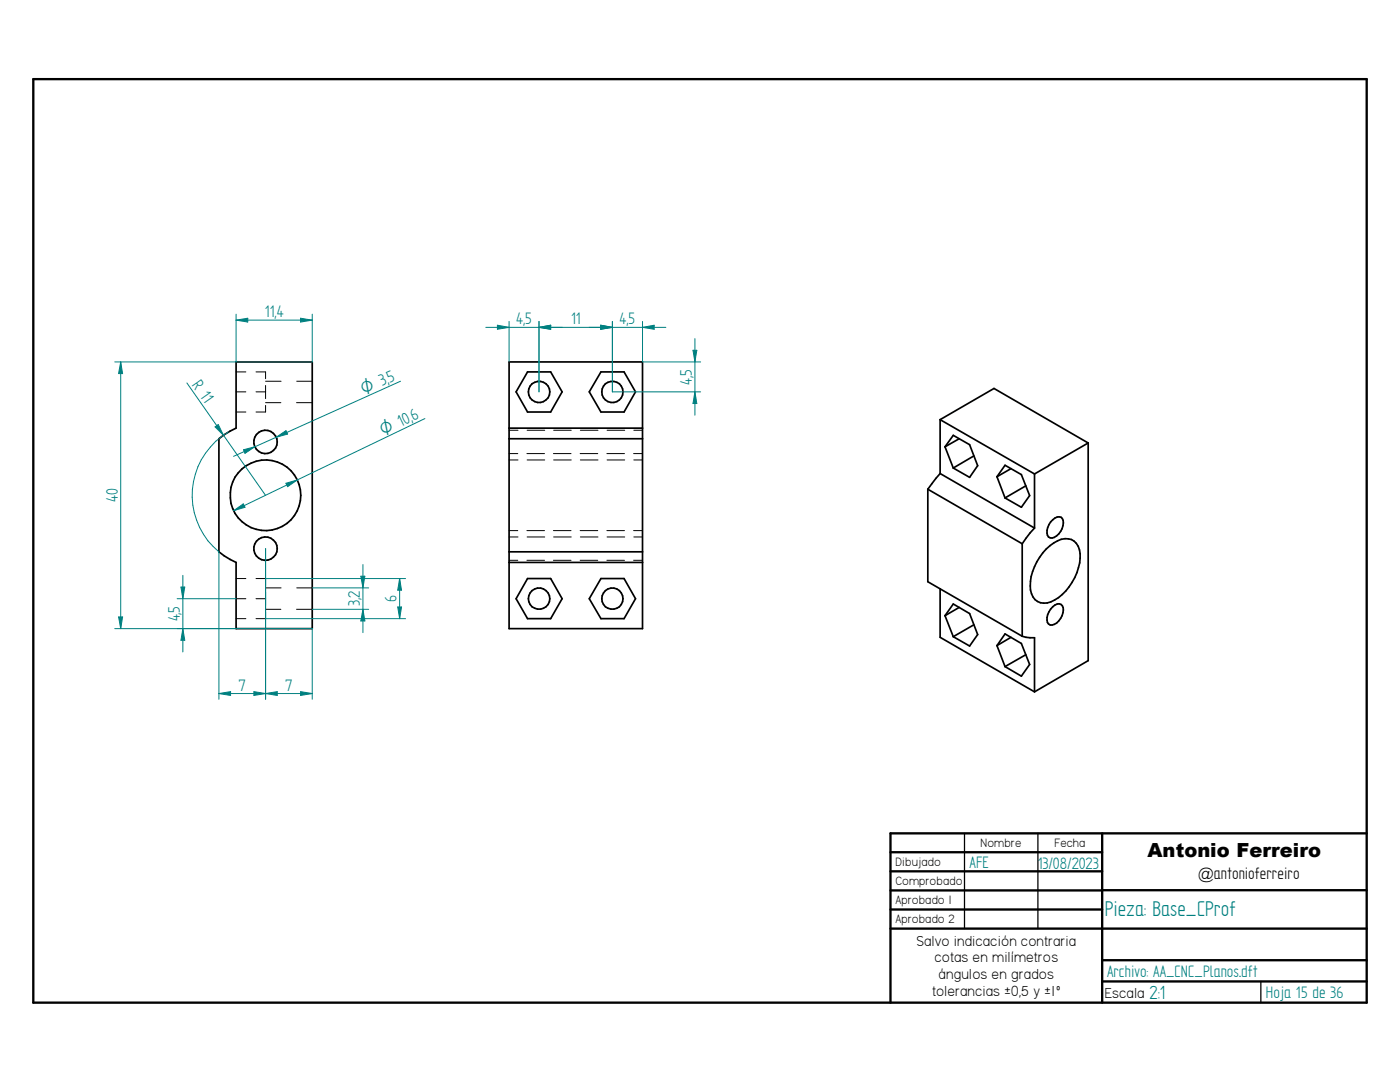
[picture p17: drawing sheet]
<svg xmlns="http://www.w3.org/2000/svg" width="279mm" height="216mm" viewBox="0 0 279 216" stroke-linecap="round" stroke-linejoin="round" font-family="sans-serif">
<defs><g id="words">
<text font-size="4.8" fill="#008080" x="220.5" y="182.8">Pieza: Base_CProf</text>
<text font-size="4.3" fill="#008080" x="229.4" y="199.3">2:1</text>
<text font-size="3.9" x="229" y="171">Antonio Ferreiro</text>
<g font-size="3.7" fill="#008080">
<text x="52.9" y="63.3">11,4</text>
<text x="103" y="64.7">4,5</text>
<text x="114" y="64.7">11</text>
<text x="123.7" y="64.7">4,5</text>
<text x="38.2" y="76.8" transform="rotate(55 38.2 76.8)">R 1</text>
<text x="77.8" y="76.4" transform="rotate(-24 77.8 76.4)">5</text>
<text x="138.1" y="76.8" transform="rotate(-90 138.1 76.8)">4,5</text>
<text x="82.5" y="84" transform="rotate(-26 82.5 84)">6</text>
<text x="23.5" y="100.2" transform="rotate(-90 23.5 100.2)">40</text>
<text x="35.9" y="124" transform="rotate(-90 35.9 124)">4,5</text>
<text x="71.8" y="121" transform="rotate(-90 71.8 121)">3,2</text>
<text x="79.2" y="120.2" transform="rotate(-90 79.2 120.2)">6</text>
<text x="47.6" y="137.8">7</text>
<text x="56.9" y="137.8">7</text>
<text x="193.5" y="173.1">AFE</text>
<text x="207.1" y="173.4">1</text>
<text x="208.1" y="173.4">3/08/2023</text>
<text x="220.9" y="194.9">Archivo: AA_CNC_Planos.dft</text>
<text x="252.6" y="199.1">Hoja 15 de 36</text>
</g>
<text font-size="3.7" x="239.1" y="175.4">@antonioferreiro</text>
<g font-size="3.6" fill="#008080">
<text x="72.6" y="78.7" transform="rotate(-24 72.6 78.7)">O 3,</text>
<text x="76.5" y="86.9" transform="rotate(-26 76.5 86.9)">O 10,</text>
</g>
<g font-size="3.3">
<text x="182.9" y="188.7">Salvo indicación contraria</text>
<text x="186.5" y="192">cotas en milímetros</text>
<text x="187.3" y="195.4">ángulos en grados</text>
<text x="186" y="198.7">tolerancias ±0,5 y ±1º</text>
<text x="220.5" y="199.2">Escala</text>
</g>
<g font-size="2.7">
<text x="178.7" y="172.8">Dibujado</text>
<text x="195.7" y="169">Nombre</text>
<text x="210.4" y="169">Fecha</text>
<text x="178.7" y="176.6">Comprobado</text>
<text x="178.7" y="180.4">Aprobado 1</text>
<text x="178.7" y="184.2">Aprobado 2</text>
</g>
</g></defs>
<path d="M6.6 15.8h266.2v184.3h-266.2zM177.7 170.1h42.3M177.7 173.9h42.3M177.7 177.7h42.3M220 166.3v33.8M220 177.6h52.8M272.8 166.3h-95.1v33.8M177.7 181.5h42.3M177.7 185.3h95.1M220 191.6h52.8M220 195.8h52.8" fill="none" stroke="#000" stroke-width=".47"/>
<path d="M192.5 166.3v19M207.1 166.3v19M251.6 195.8v4.3" fill="none" stroke="#000" stroke-width=".25"/>
<g fill="none" stroke="#000" stroke-width=".34">
<path d="M47.1 72.2h15.2v53.2h-15.2v-13.2l-2.4-1.3-1-.8v-22.6l1-.8 2.4-1.3zM101.6 72.2h26.6v53.2h-26.6zM105.3 74.2h4.6l2.3 4-2.3 4h-4.6l-2.3-4zM119.9 74.2h4.6l2.3 4-2.3 4h-4.6l-2.3-4zM101.6 87.5h26.6M101.6 85.4h26.6M185.2 97.6v18.5l18.8 10.9M185.2 97.6l18.8 10.9M187.6 83.7l10.8-6.2 18.8 10.9M187.6 94.5l-2.4 3.1M187.6 94.5l18.9 10.9M187.6 83.7l18.9 10.9"/>
<path d="M187.6 83.7v10.8M188.6 89.2l1.6-2.3 3.3 1.8 1.6 4.2-1.6 2.3-3.3-1.8M188.6 89.2l1.6 4.2M191.4 87.5l-2.8 1.7M194.4 91l-4.2 2.4M199 95.1l1.6-2.3 3.2 1.9 1.7 4.2-1.7 2.3-3.2-1.8M199 95.1l1.6 4.3M201.8 93.5l-2.8 1.6M204.7 96.9l-4.1 2.5M206.5 94.6v10.8M217.2 88.4v43.4l-10.7 6.2M217.2 88.4l-10.7 6.2"/>
<path d="M101.6 110.1h26.6M101.6 112.2h26.6M105.3 115.4h4.6l2.3 4.1-2.3 3.9h-4.6l-2.3-3.9zM119.9 115.4h4.6l2.3 4.1-2.3 3.9h-4.6l-2.3-3.9zM187.6 117.5v9.7l18.9 10.8M204 108.5v18.5M206.5 105.4l-2.5 3.1M208.8 109.6a5.6 5.6 0 0 1 4.4-2.1 2.92 2.92 0 0 1 2.4 3 10.7 10.7 0 0 1-5.9 9.6 2.81 2.81 0 0 1-4-2.4 10.5 10.5 0 0 1 3.1-8.1zM209.7 104.1a2.03 2.03 0 0 1 2.1-.9 2.2 2.2 0 0 1-.1 2.8 1.81 1.81 0 0 1-2.4 1.1 2.6 2.6 0 0 1 .4-3zM188.6 122.9l1.6-2.4 3.3 1.9 1.6 4.2-1.6 2.3-3.3-1.9M188.6 122.9l1.6 4.1M191.4 121.2l-2.8 1.7"/>
<path d="M194.4 124.7l-4.2 2.3M199 128.8l1.6-2.3 3.2 1.9 1.7 4.2-1.7 2.3-3.2-1.9M199 128.8l1.6 4.2M201.8 127.2l-2.8 1.6M204 127l.8 .2 1.7 .1v10.7M204.7 130.6l-4.1 2.4M210.1 121.1a1.25 1.25 0 0 1 1.9-.2 2.96 2.96 0 0 1-2.4 3.8 1.83 1.83 0 0 1-.3-2.6z"/>
<circle cx="107.6" cy="78.2" r="2.14"/>
<circle cx="122.2" cy="78.2" r="2.13"/>
<circle cx="53" cy="98.8" r="7"/>
<circle cx="53" cy="88.2" r="2.34"/>
<circle cx="53" cy="109.5" r="2.33"/>
<circle cx="107.6" cy="119.4" r="2.13"/>
<circle cx="122.2" cy="119.4" r="2.12"/>
</g>
<g fill="none" stroke="#000" stroke-width=".2">
<path d="M47.1 74.2h2M47.1 78.2h2M51.1 74.2h1.9v1.4M51.1 78.2h1.9M53 76.9v2.6M53 76.1h3.1M59.2 76.1h3.1M47.1 82.2h2M53 80.9v1.3h-1.9M53 80.3h3M59.2 80.3h3.1M101.6 91.8h1.8"/>
<path d="M101.6 85.9h1.8M101.6 90.5h1.7M105.2 90.5h3.5M105.2 91.8h3.5M105.2 85.9h3.5M110.4 90.5h3.6M110.5 91.8h3.5M110.5 85.9h3.5M115.8 90.5h3.5M115.8 91.8h3.5M115.8 85.9h3.5M121.1 90.5h3.5"/>
<path d="M121.2 91.8h3.5M121.2 85.9h3.5M126.4 90.5h1.8M126.5 91.8h1.7M126.5 85.9h1.7M47.1 115.4h2M47.1 119.5h2M51.1 115.4h1.9v1.4M51.1 119.5h1.9M53 118.2v2.6M53 117.3h3.1M59.2 117.3h3.1"/>
<path d="M101.6 105.9h1.7M101.6 107.1h1.8M101.6 111.8h1.7M105.2 105.9h3.5M105.2 111.8h3.5M105.2 107.1h3.5M110.4 105.9h3.6M110.4 111.8h3.6M110.5 107.1h3.5M115.8 105.9h3.5M115.8 111.8h3.5M115.8 107.1h3.5"/>
<path d="M121.1 105.9h3.5M121.1 111.8h3.5M121.2 107.1h3.5M126.4 105.9h1.8M126.4 111.8h1.8M126.5 107.1h1.7M47.1 123.4h2M53 122.2v1.2h-1.9M53 121.6h3M59.2 121.6h3.1"/>
</g>
<path d="M79.9 76.1l-33.3 15M48.6 89.7l2.2-.5-1.9 1.3z" fill="none" stroke="#008080" stroke-width=".2"/>
<path d="M48.6 89.7l2.2-.5-1.9 1.3z" fill="#008080"/>
<path d="M55.1 87.2l2-1.3 .3 .7z" fill="none" stroke="#008080" stroke-width=".2"/>
<path d="M55.1 87.2l2-1.3 .3 .7z" fill="#008080"/>
<path d="M47.1 62.7v9.5M60 63.5l2.3 .4-2.3 .4zM62.3 62.7v9.5" fill="none" stroke="#008080" stroke-width=".2"/>
<path d="M60 63.5l2.3 .4-2.3 .4z" fill="#008080"/>
<path d="M47.1 63.9l2.3-.4v.8z" fill="none" stroke="#008080" stroke-width=".2"/>
<path d="M47.1 63.9l2.3-.4v.8z" fill="#008080"/>
<path d="M22.9 72.2h39.4M47.1 63.9h15.2M22.9 125.4h39.4M23.7 123.1h.8l-.4 2.3z" fill="none" stroke="#008080" stroke-width=".2"/>
<path d="M23.7 123.1h.8l-.4 2.3z" fill="#008080"/>
<path d="M24.1 72.2l.4 2.3h-.8z" fill="none" stroke="#008080" stroke-width=".2"/>
<path d="M24.1 72.2l.4 2.3h-.8z" fill="#008080"/>
<path d="M24.1 72.2v53.2M35.3 119.5h11.8M36.1 117.1h.8l-.4 2.4zM35.3 125.4h11.8" fill="none" stroke="#008080" stroke-width=".2"/>
<path d="M36.1 117.1h.8l-.4 2.4z" fill="#008080"/>
<path d="M36.5 125.4l.4 2.4h-.8z" fill="none" stroke="#008080" stroke-width=".2"/>
<path d="M36.5 125.4l.4 2.4h-.8z" fill="#008080"/>
<path d="M36.5 114.8v15.3M53 115.4h27.9M79.8 115.4l.3 2.4h-.7zM53 123.4h27.9" fill="none" stroke="#008080" stroke-width=".2"/>
<path d="M79.8 115.4l.3 2.4h-.7z" fill="#008080"/>
<path d="M79.4 121.1h.7l-.3 2.3z" fill="none" stroke="#008080" stroke-width=".2"/>
<path d="M79.4 121.1h.7l-.3 2.3z" fill="#008080"/>
<path d="M62.3 117.3h11.3M72 115h.8l-.4 2.3zM79.8 115.4v8M62.3 121.6h11.3" fill="none" stroke="#008080" stroke-width=".2"/>
<path d="M72 115h.8l-.4 2.3z" fill="#008080"/>
<path d="M72.4 121.6l.4 2.3h-.8z" fill="none" stroke="#008080" stroke-width=".2"/>
<path d="M72.4 121.6l.4 2.3h-.8z" fill="#008080"/>
<path d="M84.8 83.5l-38.1 18.4M46.7 101.9l1.9-1.4 .3 .7zM72.4 112.6v13.6" fill="none" stroke="#008080" stroke-width=".2"/>
<path d="M46.7 101.9l1.9-1.4 .3 .7z" fill="#008080"/>
<path d="M57.1 96.4l2.3-.6-2 1.3z" fill="none" stroke="#008080" stroke-width=".2"/>
<path d="M57.1 96.4l2.3-.6-2 1.3z" fill="#008080"/>
<path d="M53 109.5v30M60 138l2.3 .4-2.3 .4zM62.3 125.4v14.1" fill="none" stroke="#008080" stroke-width=".2"/>
<path d="M60 138l2.3 .4-2.3 .4z" fill="#008080"/>
<path d="M53 138.4l2.3-.4v.8z" fill="none" stroke="#008080" stroke-width=".2"/>
<path d="M53 138.4l2.3-.4v.8z" fill="#008080"/>
<path d="M43.7 110.1v29.4M53 109.5v30M43.7 138.4l2.3-.4v.8zM53 138.4h9.3" fill="none" stroke="#008080" stroke-width=".2"/>
<path d="M43.7 138.4l2.3-.4v.8z" fill="#008080"/>
<path d="M50.7 138l2.3 .4-2.3 .4z" fill="none" stroke="#008080" stroke-width=".2"/>
<path d="M50.7 138l2.3 .4-2.3 .4z" fill="#008080"/>
<path d="M37.3 76.4l15.7 22.4M42.9 85.2l.7-.5 1 2.1zM45.6 86.2a14.6 14.6 0 0 0-1.9 23.9M43.7 138.4h9.3" fill="none" stroke="#008080" stroke-width=".2"/>
<path d="M42.9 85.2l.7-.5 1 2.1z" fill="#008080"/>
<path d="M99.3 64.9l2.3 .4-2.3 .4zM101.6 64.1v8.1M107.6 64.1v14.1" fill="none" stroke="#008080" stroke-width=".2"/>
<path d="M99.3 64.9l2.3 .4-2.3 .4z" fill="#008080"/>
<path d="M107.6 65.3l2.3-.4v.8z" fill="none" stroke="#008080" stroke-width=".2"/>
<path d="M107.6 65.3l2.3-.4v.8z" fill="#008080"/>
<path d="M96.9 65.3h15.3M107.6 64.1v14.1M107.6 65.3l2.3-.4v.8zM122.2 64.1v14.1" fill="none" stroke="#008080" stroke-width=".2"/>
<path d="M107.6 65.3l2.3-.4v.8z" fill="#008080"/>
<path d="M119.9 64.9l2.3 .4-2.3 .4z" fill="none" stroke="#008080" stroke-width=".2"/>
<path d="M119.9 64.9l2.3 .4-2.3 .4z" fill="#008080"/>
<path d="M107.6 65.3h14.6M119.9 64.9l2.3 .4-2.3 .4zM122.2 64.1v14.1M128.2 64.1v8.1" fill="none" stroke="#008080" stroke-width=".2"/>
<path d="M119.9 64.9l2.3 .4-2.3 .4z" fill="#008080"/>
<path d="M128.2 65.3l2.4-.4v.8z" fill="none" stroke="#008080" stroke-width=".2"/>
<path d="M128.2 65.3l2.4-.4v.8z" fill="#008080"/>
<path d="M117.6 65.3h15.3M122.2 78.2h17.6M128.2 72.2h11.6M138.3 69.9h.8l-.4 2.3z" fill="none" stroke="#008080" stroke-width=".2"/>
<path d="M138.3 69.9h.8l-.4 2.3z" fill="#008080"/>
<path d="M138.7 78.2l.4 2.3h-.8z" fill="none" stroke="#008080" stroke-width=".2"/>
<path d="M138.7 78.2l.4 2.3h-.8z" fill="#008080"/>
<path d="M138.7 67.6v15.2" fill="none" stroke="#008080" stroke-width=".2"/>
<use href="#words"/>
</svg>
